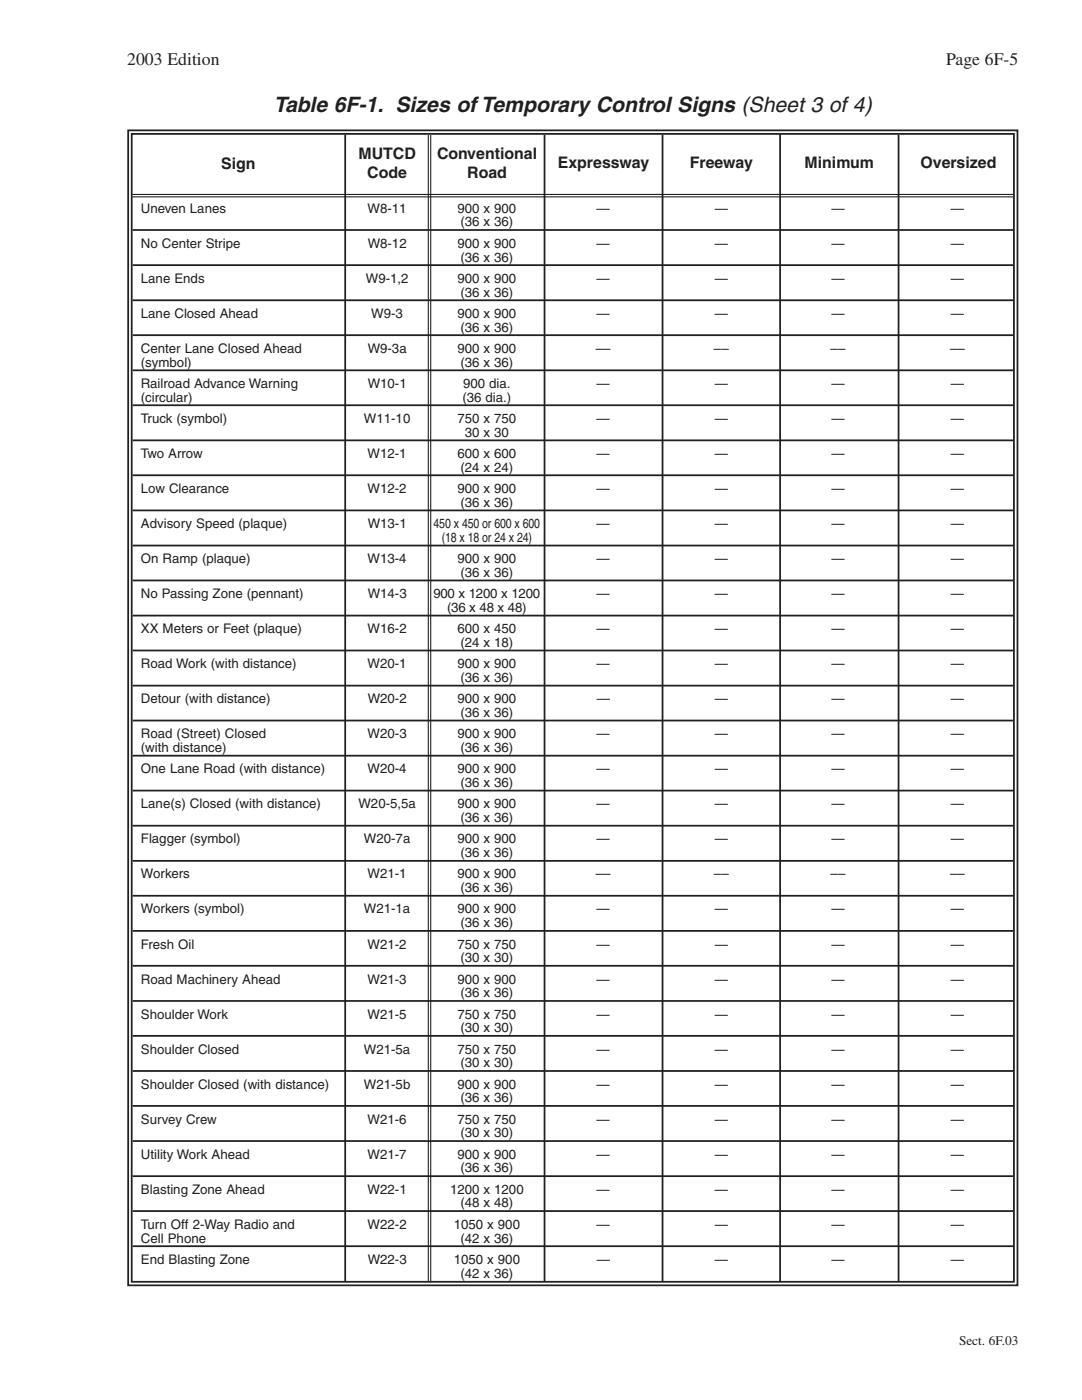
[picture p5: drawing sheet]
<svg xmlns="http://www.w3.org/2000/svg" width="216mm" height="279mm" viewBox="0 0 216 279" stroke-linecap="round" stroke-linejoin="round" font-family="sans-serif">
<defs><g id="words">
<text font-size="4.2" fill="#231f20" x="54.6" y="22.4">Table 6F-1. Sizes of Temporary Control Signs (Sheet 3 of 4)</text>
<g font-size="3.5" fill="#231f20">
<text x="25.4" y="13">2003 Edition</text>
<text x="188.8" y="13">Page 6F-5</text>
</g>
<g font-size="3.2" fill="#231f20">
<text x="44.1" y="33.6">Sign</text>
<text x="71.5" y="31.7">MUTCD</text>
<text x="73.3" y="35.5">Code</text>
<text x="87.2" y="31.7">Conventional</text>
<text x="93.2" y="35.5">Road</text>
<text x="111.3" y="33.6">Expressway</text>
<text x="137.6" y="33.6">Freeway</text>
<text x="160.5" y="33.6">Minimum</text>
<text x="183.7" y="33.6">Oversized</text>
</g>
<g font-size="2.6" fill="#231f20">
<text x="28.1" y="42.5">Uneven Lanes</text>
<text x="73.4" y="42.5">W8-11</text>
<text x="91.3" y="42.5">900 x 900</text>
<text x="91.9" y="45.2">(36 x 36)</text>
<text x="119.1" y="42.5">—</text>
<text x="142.6" y="42.5">—</text>
<text x="165.9" y="42.5">—</text>
<text x="189.7" y="42.5">—</text>
<text x="28.1" y="49.5">No Center Stripe</text>
<text x="73.4" y="49.5">W8-12</text>
<text x="91.3" y="49.5">900 x 900</text>
<text x="91.9" y="52.2">(36 x 36)</text>
<text x="119.1" y="49.5">—</text>
<text x="142.6" y="49.5">—</text>
<text x="165.9" y="49.5">—</text>
<text x="189.7" y="49.5">—</text>
<text x="28.1" y="56.5">Lane Ends</text>
<text x="73" y="56.5">W9-1,2</text>
<text x="91.3" y="56.5">900 x 900</text>
<text x="91.9" y="59.2">(36 x 36)</text>
<text x="119.1" y="56.5">—</text>
<text x="142.6" y="56.5">—</text>
<text x="165.9" y="56.5">—</text>
<text x="189.7" y="56.5">—</text>
<text x="28.1" y="63.4">Lane Closed Ahead</text>
<text x="74.1" y="63.4">W9-3</text>
<text x="91.3" y="63.4">900 x 900</text>
<text x="119.1" y="63.4">—</text>
<text x="142.6" y="63.4">—</text>
<text x="165.9" y="63.4">—</text>
<text x="189.7" y="63.4">—</text>
<text x="28.1" y="70.4">Center Lane Closed Ahead</text>
<text x="73.4" y="70.4">W9-3a</text>
<text x="91.3" y="70.4">900 x 900</text>
<text x="91.9" y="66.2">(36 x 36)</text>
<text x="118.9" y="70.4">––</text>
<text x="142.5" y="70.4">––</text>
<text x="165.7" y="70.4">––</text>
<text x="189.6" y="70.4">––</text>
<text x="28.1" y="77.4">Railroad Advance Warning</text>
<text x="28.1" y="73.2">(symbol)</text>
<text x="73.4" y="77.4">W10-1</text>
<text x="91.9" y="73.2">(36 x 36)</text>
<text x="92.4" y="77.4">900 dia.</text>
<text x="119.1" y="77.4">—</text>
<text x="142.6" y="77.4">—</text>
<text x="165.9" y="77.4">—</text>
<text x="189.7" y="77.4">—</text>
<text x="28.1" y="80.2">(circular)</text>
<text x="92.3" y="80.2">(36 dia.)</text>
<text x="28.1" y="84.4">Truck (symbol)</text>
<text x="72.6" y="84.4">W11-10</text>
<text x="91.3" y="84.4">750 x 750</text>
<text x="92.7" y="87.2">30 x 30</text>
<text x="119.1" y="84.4">—</text>
<text x="142.6" y="84.4">—</text>
<text x="165.9" y="84.4">—</text>
<text x="189.7" y="84.4">—</text>
<text x="28.1" y="91.4">Two Arrow</text>
<text x="73.4" y="91.4">W12-1</text>
<text x="91.3" y="91.4">600 x 600</text>
<text x="91.9" y="94.1">(24 x 24)</text>
<text x="119.1" y="91.4">—</text>
<text x="142.6" y="91.4">—</text>
<text x="165.9" y="91.4">—</text>
<text x="189.7" y="91.4">—</text>
<text x="28.1" y="98.4">Low Clearance</text>
<text x="73.4" y="98.4">W12-2</text>
<text x="91.3" y="98.4">900 x 900</text>
<text x="91.9" y="101.1">(36 x 36)</text>
<text x="119.1" y="98.4">—</text>
<text x="142.6" y="98.4">—</text>
<text x="165.9" y="98.4">—</text>
<text x="189.7" y="98.4">—</text>
<text x="28.1" y="105.4">Advisory Speed (plaque)</text>
<text x="73.4" y="105.4">W13-1</text>
<text x="86.5" y="105.4">450 x 450 or 600 x 600</text>
<text x="119.1" y="105.4">—</text>
<text x="142.6" y="105.4">—</text>
<text x="165.9" y="105.4">—</text>
<text x="189.7" y="105.4">—</text>
<text x="28.1" y="112.4">On Ramp (plaque)</text>
<text x="73.4" y="112.4">W13-4</text>
<text x="88.1" y="108.1">(18 x 18 or 24 x 24)</text>
<text x="91.3" y="112.4">900 x 900</text>
<text x="119.1" y="112.4">—</text>
<text x="142.6" y="112.4">—</text>
<text x="165.9" y="112.4">—</text>
<text x="189.7" y="112.4">—</text>
<text x="28.1" y="119.4">No Passing Zone (pennant)</text>
<text x="73.4" y="119.4">W14-3</text>
<text x="86.5" y="119.4">900 x 1200 x 1200</text>
<text x="91.9" y="115.1">(36 x 36)</text>
<text x="119.1" y="119.4">—</text>
<text x="142.6" y="119.4">—</text>
<text x="165.9" y="119.4">—</text>
<text x="189.7" y="119.4">—</text>
<text x="89.2" y="122.1">(36 x 48 x 48)</text>
<text x="28.1" y="126.4">XX Meters or Feet (plaque)</text>
<text x="73.4" y="126.4">W16-2</text>
<text x="91.3" y="126.4">600 x 450</text>
<text x="91.9" y="129.1">(24 x 18)</text>
<text x="119.1" y="126.4">—</text>
<text x="142.6" y="126.4">—</text>
<text x="165.9" y="126.4">—</text>
<text x="189.7" y="126.4">—</text>
<text x="28.1" y="133.4">Road Work (with distance)</text>
<text x="73.4" y="133.4">W20-1</text>
<text x="91.3" y="133.4">900 x 900</text>
<text x="91.9" y="136.1">(36 x 36)</text>
<text x="119.1" y="133.4">—</text>
<text x="142.6" y="133.4">—</text>
<text x="165.9" y="133.4">—</text>
<text x="189.7" y="133.4">—</text>
<text x="28.1" y="140.4">Detour (with distance)</text>
<text x="73.4" y="140.4">W20-2</text>
<text x="91.3" y="140.4">900 x 900</text>
<text x="91.9" y="143.1">(36 x 36)</text>
<text x="119.1" y="140.4">—</text>
<text x="142.6" y="140.4">—</text>
<text x="165.9" y="140.4">—</text>
<text x="189.7" y="140.4">—</text>
<text x="28.1" y="147.3">Road (Street) Closed</text>
<text x="73.4" y="147.3">W20-3</text>
<text x="91.3" y="147.3">900 x 900</text>
<text x="119.1" y="147.3">—</text>
<text x="142.6" y="147.3">—</text>
<text x="165.9" y="147.3">—</text>
<text x="189.7" y="147.3">—</text>
<text x="28.1" y="150.1">(with distance)</text>
<text x="28.1" y="154.3">One Lane Road (with distance)</text>
<text x="73.4" y="154.3">W20-4</text>
<text x="91.3" y="154.3">900 x 900</text>
<text x="91.9" y="150.1">(36 x 36)</text>
<text x="119.1" y="154.3">—</text>
<text x="142.6" y="154.3">—</text>
<text x="165.9" y="154.3">—</text>
<text x="189.7" y="154.3">—</text>
<text x="28.1" y="161.3">Lane(s) Closed (with distance)</text>
<text x="71.5" y="161.3">W20-5,5a</text>
<text x="91.3" y="161.3">900 x 900</text>
<text x="91.9" y="157.1">(36 x 36)</text>
<text x="119.1" y="161.3">—</text>
<text x="142.6" y="161.3">—</text>
<text x="165.9" y="161.3">—</text>
<text x="189.7" y="161.3">—</text>
<text x="91.9" y="164.1">(36 x 36)</text>
<text x="28.1" y="168.3">Flagger (symbol)</text>
<text x="72.6" y="168.3">W20-7a</text>
<text x="91.3" y="168.3">900 x 900</text>
<text x="91.9" y="171.1">(36 x 36)</text>
<text x="119.1" y="168.3">—</text>
<text x="142.6" y="168.3">—</text>
<text x="165.9" y="168.3">—</text>
<text x="189.7" y="168.3">—</text>
<text x="28.1" y="175.3">Workers</text>
<text x="73.4" y="175.3">W21-1</text>
<text x="91.3" y="175.3">900 x 900</text>
<text x="91.9" y="178.1">(36 x 36)</text>
<text x="118.9" y="175.3">––</text>
<text x="142.5" y="175.3">––</text>
<text x="165.7" y="175.3">––</text>
<text x="189.6" y="175.3">––</text>
<text x="28.1" y="182.3">Workers (symbol)</text>
<text x="72.6" y="182.3">W21-1a</text>
<text x="91.3" y="182.3">900 x 900</text>
<text x="91.9" y="185">(36 x 36)</text>
<text x="119.1" y="182.3">—</text>
<text x="142.6" y="182.3">—</text>
<text x="165.9" y="182.3">—</text>
<text x="189.7" y="182.3">—</text>
<text x="28.1" y="189.3">Fresh Oil</text>
<text x="73.4" y="189.3">W21-2</text>
<text x="91.3" y="189.3">750 x 750</text>
<text x="119.1" y="189.3">—</text>
<text x="142.6" y="189.3">—</text>
<text x="165.9" y="189.3">—</text>
<text x="189.7" y="189.3">—</text>
<text x="28.1" y="196.3">Road Machinery Ahead</text>
<text x="73.4" y="196.3">W21-3</text>
<text x="91.3" y="196.3">900 x 900</text>
<text x="91.9" y="192">(30 x 30)</text>
<text x="119.1" y="196.3">—</text>
<text x="142.6" y="196.3">—</text>
<text x="165.9" y="196.3">—</text>
<text x="189.7" y="196.3">—</text>
<text x="28.1" y="203.3">Shoulder Work</text>
<text x="73.4" y="203.3">W21-5</text>
<text x="91.3" y="203.3">750 x 750</text>
<text x="91.9" y="199">(36 x 36)</text>
<text x="119.1" y="203.3">—</text>
<text x="142.6" y="203.3">—</text>
<text x="165.9" y="203.3">—</text>
<text x="189.7" y="203.3">—</text>
<text x="91.9" y="206">(30 x 30)</text>
<text x="28.1" y="210.3">Shoulder Closed</text>
<text x="72.6" y="210.3">W21-5a</text>
<text x="91.3" y="210.3">750 x 750</text>
<text x="91.9" y="213">(30 x 30)</text>
<text x="119.1" y="210.3">—</text>
<text x="142.6" y="210.3">—</text>
<text x="165.9" y="210.3">—</text>
<text x="189.7" y="210.3">—</text>
<text x="28.1" y="217.3">Shoulder Closed (with distance)</text>
<text x="72.6" y="217.3">W21-5b</text>
<text x="91.3" y="217.3">900 x 900</text>
<text x="91.9" y="220">(36 x 36)</text>
<text x="119.1" y="217.3">—</text>
<text x="142.6" y="217.3">—</text>
<text x="165.9" y="217.3">—</text>
<text x="189.7" y="217.3">—</text>
<text x="28.1" y="224.3">Survey Crew</text>
<text x="73.4" y="224.3">W21-6</text>
<text x="91.3" y="224.3">750 x 750</text>
<text x="91.9" y="227">(30 x 30)</text>
<text x="119.1" y="224.3">—</text>
<text x="142.6" y="224.3">—</text>
<text x="165.9" y="224.3">—</text>
<text x="189.7" y="224.3">—</text>
<text x="28.1" y="231.3">Utility Work Ahead</text>
<text x="73.4" y="231.3">W21-7</text>
<text x="91.3" y="231.3">900 x 900</text>
<text x="91.9" y="234">(36 x 36)</text>
<text x="119.1" y="231.3">—</text>
<text x="142.6" y="231.3">—</text>
<text x="165.9" y="231.3">—</text>
<text x="189.7" y="231.3">—</text>
<text x="28.1" y="238.2">Blasting Zone Ahead</text>
<text x="73.4" y="238.2">W22-1</text>
<text x="89.8" y="238.2">1200 x 1200</text>
<text x="119.1" y="238.2">—</text>
<text x="142.6" y="238.2">—</text>
<text x="165.9" y="238.2">—</text>
<text x="189.7" y="238.2">—</text>
<text x="28.1" y="245.2">Turn Off 2-Way Radio and</text>
<text x="73.4" y="245.2">W22-2</text>
<text x="90.5" y="245.2">1050 x 900</text>
<text x="91.9" y="241">(48 x 48)</text>
<text x="119.1" y="245.2">—</text>
<text x="142.6" y="245.2">—</text>
<text x="165.9" y="245.2">—</text>
<text x="189.7" y="245.2">—</text>
<text x="28.1" y="248">Cell Phone</text>
<text x="91.9" y="248">(42 x 36)</text>
<text x="28.1" y="252.2">End Blasting Zone</text>
<text x="73.4" y="252.2">W22-3</text>
<text x="90.5" y="252.2">1050 x 900</text>
<text x="91.9" y="255">(42 x 36)</text>
<text x="119.1" y="252.2">—</text>
<text x="142.6" y="252.2">—</text>
<text x="165.9" y="252.2">—</text>
<text x="189.7" y="252.2">—</text>
<text x="191.4" y="268.5">Sect. 6F.03</text>
</g>
</g></defs>
<g fill="none" stroke="#231f20" stroke-width=".35">
<path d="M25.6 26h177.4v230.5h-177.4zM26.3 26.7h176v229.1h-176zM68.9 26.9v228.8M108.7 26.9v228.8M132.2 26.9v228.8M155.7 26.8v228.9M179.3 26.9v228.8M26.5 45.9h175.6M26.5 52.9h175.6M26.5 59.9h175.6M26.5 66.9h175.6M26.5 73.9h175.6"/>
<path d="M26.5 80.9h175.6M26.5 87.9h175.6M26.5 94.9h175.6M26.5 101.9h175.6M26.5 108.9h175.6M26.5 115.8h175.6M26.5 122.9h175.6M26.5 129.8h175.6M26.5 136.8h175.6M26.5 143.8h175.6M26.5 150.8h175.6M26.5 157.8h175.6"/>
<path d="M26.5 164.8h175.6M26.5 171.8h175.6M26.5 178.8h175.6M26.5 185.8h175.6M26.5 192.7h175.6M26.5 199.8h175.6M26.5 206.7h175.6M26.5 213.7h175.6M26.5 220.7h175.6M26.5 227.7h175.6M26.5 234.7h175.6M26.5 241.7h175.6"/>
<path d="M26.5 248.7h175.6"/>
</g>
<path d="M26.4 38.8h175.7M26.4 39.3h175.7M85.5 26.9v228.8M85.9 26.9v228.8" fill="none" stroke="#231f20" stroke-width=".22"/>
<use href="#words"/>
</svg>
